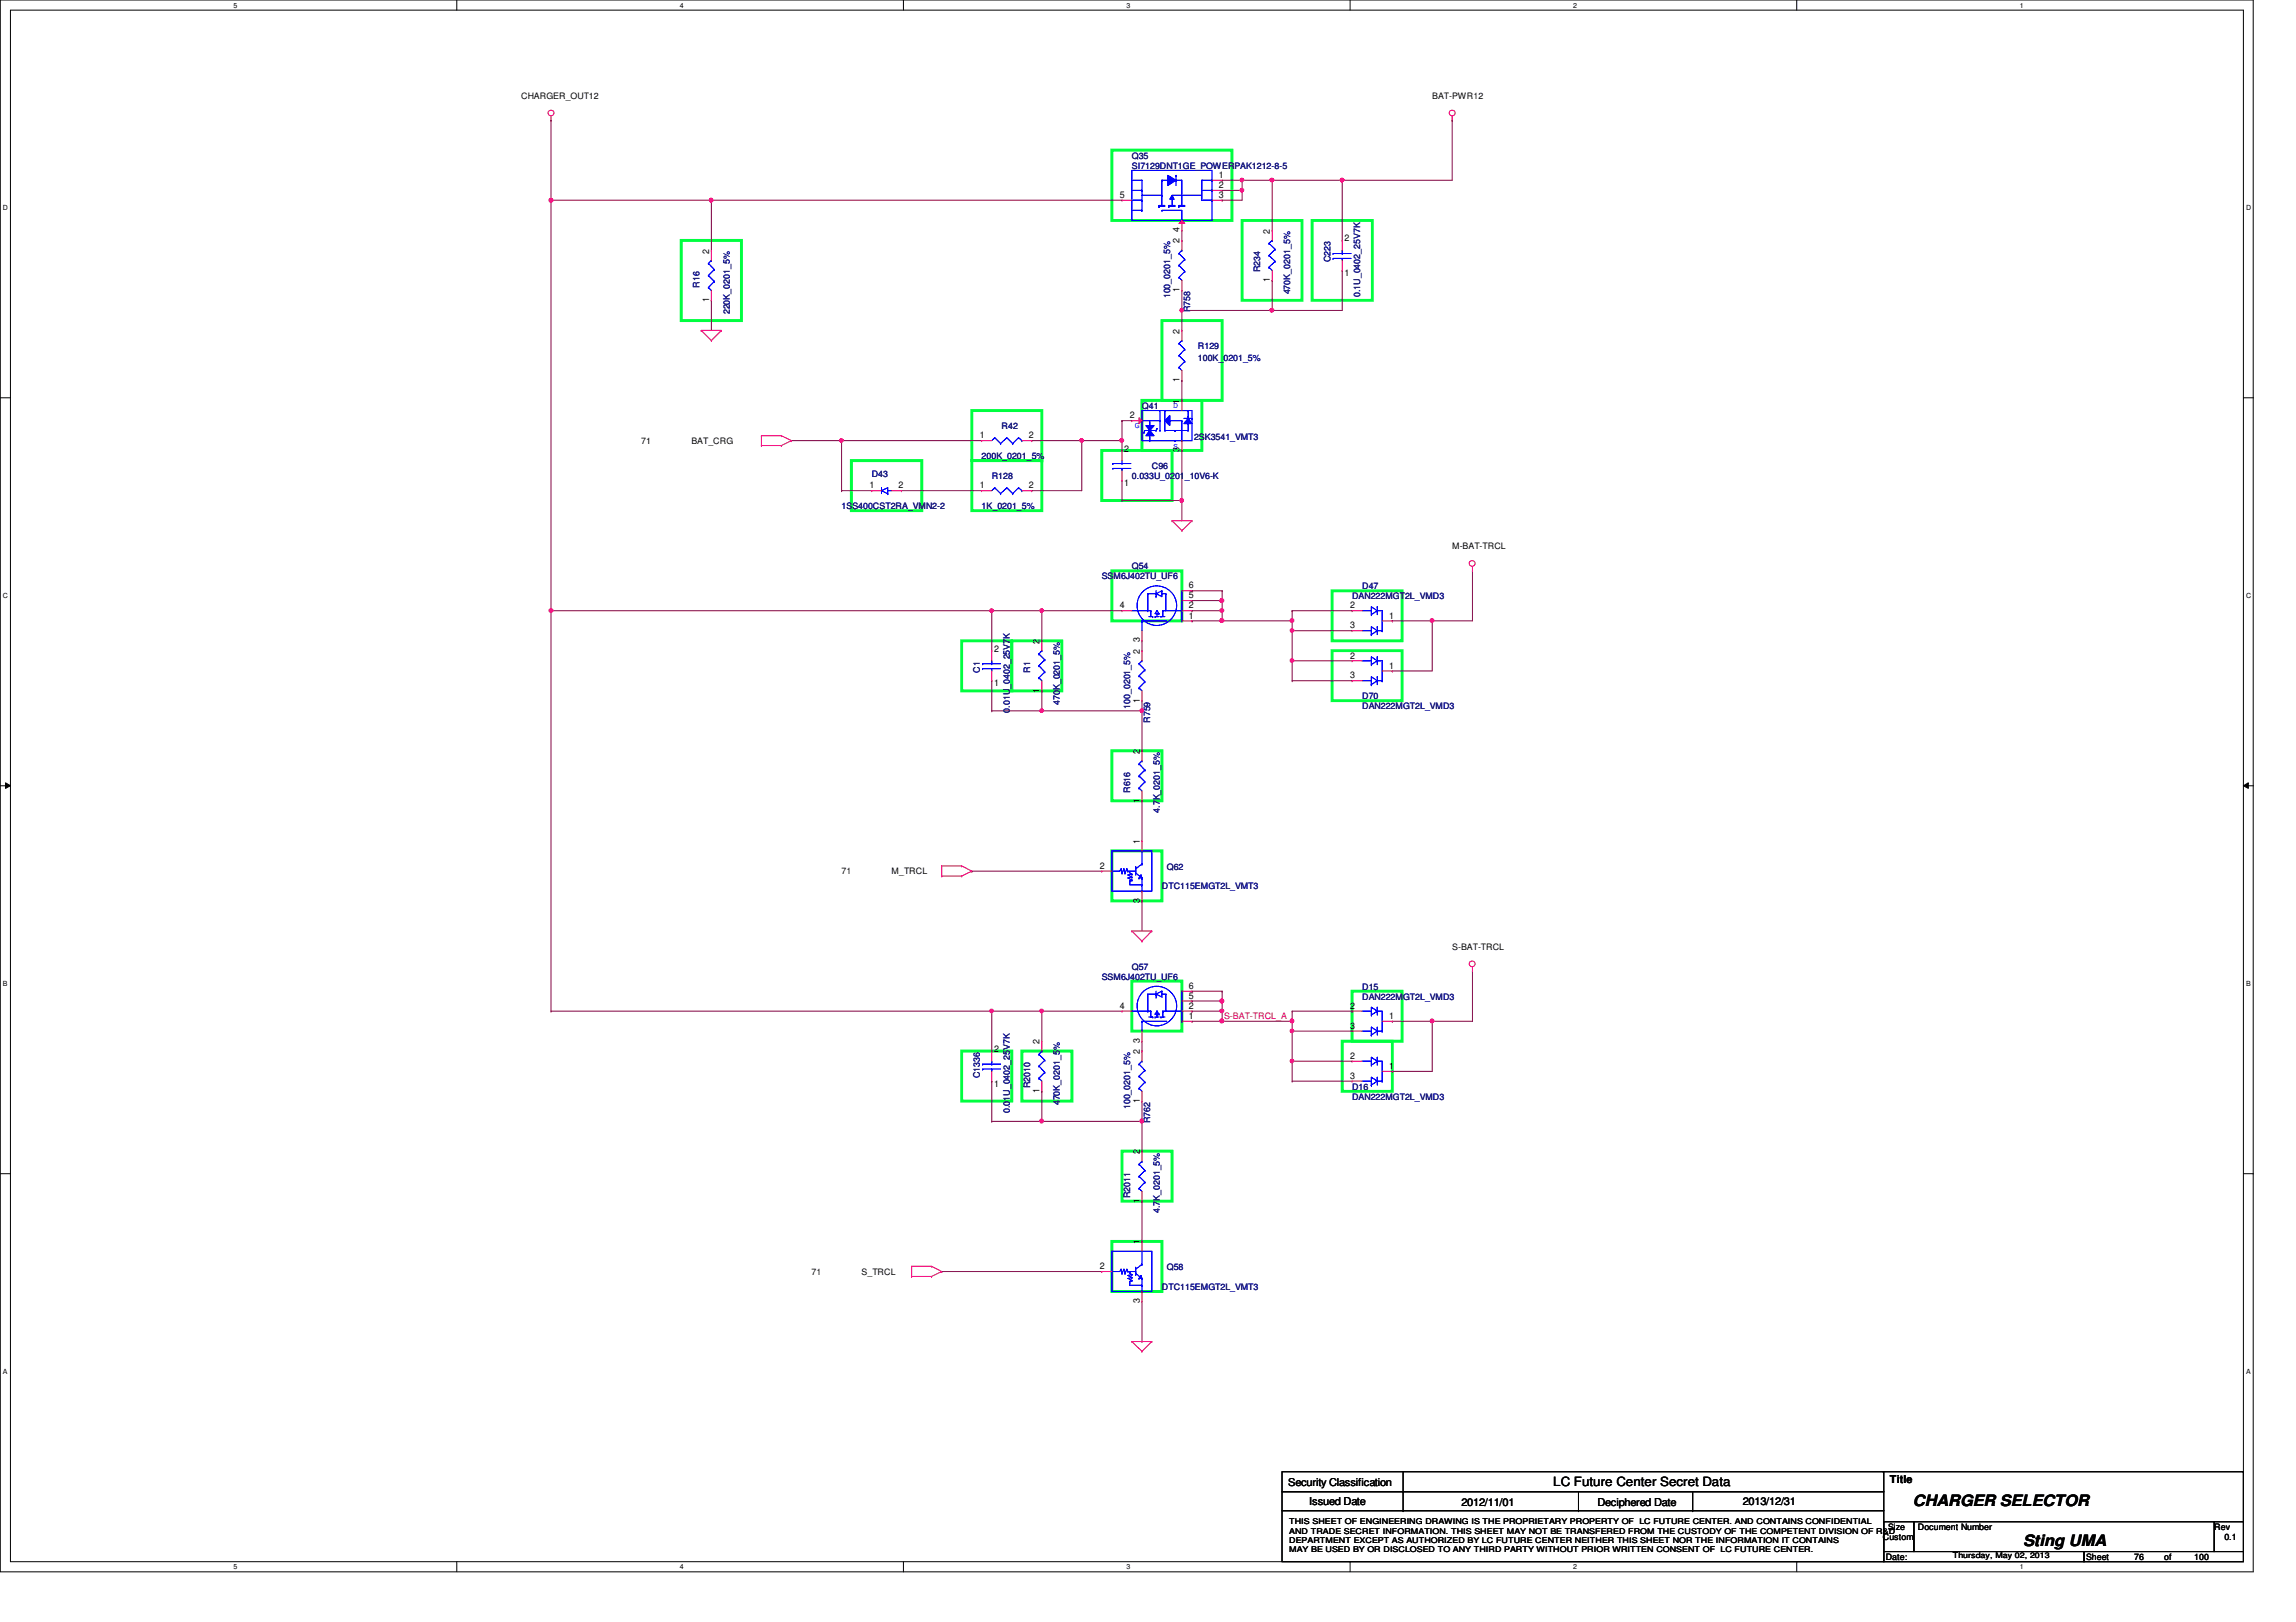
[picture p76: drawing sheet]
<svg xmlns="http://www.w3.org/2000/svg" width="297mm" height="210mm" viewBox="0 0 297 210" stroke-linecap="round" stroke-linejoin="round" font-family="sans-serif">
<defs><g id="words">
<g font-size="2">
<text x="247.5" y="194.9">CHARGER SELECTOR</text>
<text x="261.7" y="200.1">Sting UMA</text>
</g>
<text font-size="1.7" x="201" y="192.3">LC Future Center Secret Data</text>
<g font-size="1.4">
<text x="244.5" y="191.9">Title</text>
<text x="166.7" y="192.3">Security Classification</text>
<text x="169.4" y="194.7">Issued Date</text>
<text x="189.1" y="194.9">2012/11/01</text>
<text x="206.7" y="194.9">Deciphered Date</text>
<text x="225.5" y="194.7">2013/12/31</text>
</g>
<g font-size="1.2">
<text x="157.7" y="23">1</text>
<text x="144.9" y="25.6">5</text>
<text x="157.7" y="24.3">2</text>
<text x="157.7" y="25.6">3</text>
<text x="91.7" y="32.8" transform="rotate(-90 91.7 32.8)">2</text>
<text x="152.6" y="31.5" transform="rotate(-90 152.6 31.5)">2</text>
<text x="152.6" y="30.1" transform="rotate(-90 152.6 30.1)">4</text>
<text x="164.3" y="30.2" transform="rotate(-90 164.3 30.2)">2</text>
<text x="173.9" y="35.7">1</text>
<text x="173.9" y="31.2">2</text>
<text x="91.7" y="39.1" transform="rotate(-90 91.7 39.1)">1</text>
<text x="152.6" y="37.8" transform="rotate(-90 152.6 37.8)">1</text>
<text x="164.3" y="36.5" transform="rotate(-90 164.3 36.5)">1</text>
<text x="152.6" y="43.2" transform="rotate(-90 152.6 43.2)">2</text>
<text x="152.6" y="52.2" transform="rotate(-90 152.6 52.2)">1</text>
<text x="152.6" y="49.5" transform="rotate(-90 152.6 49.5)">1</text>
<text x="126.7" y="56.7">1</text>
<text x="133.1" y="56.7">2</text>
<text x="145.5" y="58.5">2</text>
<text x="146.2" y="54.1">2</text>
<text x="152.6" y="58.5" transform="rotate(-90 152.6 58.5)">3</text>
<text x="112.5" y="63.2">1</text>
<text x="116.2" y="63.2">2</text>
<text x="126.7" y="63.2">1</text>
<text x="133.1" y="63.2">2</text>
<text x="145.5" y="62.9">1</text>
<text x="153.8" y="77.4">5</text>
<text x="153.8" y="76.2">6</text>
<text x="134.5" y="83.3" transform="rotate(-90 134.5 83.3)">2</text>
<text x="144.9" y="78.7">4</text>
<text x="147.4" y="83.1" transform="rotate(-90 147.4 83.1)">3</text>
<text x="153.8" y="80.1">1</text>
<text x="153.8" y="78.7">2</text>
<text x="174.7" y="78.7">2</text>
<text x="174.7" y="81.3">3</text>
<text x="179.7" y="80.1">1</text>
<text x="128.6" y="88.8">1</text>
<text x="128.6" y="84.4">2</text>
<text x="134.5" y="89.6" transform="rotate(-90 134.5 89.6)">1</text>
<text x="147.4" y="84.6" transform="rotate(-90 147.4 84.6)">2</text>
<text x="174.7" y="85.2">2</text>
<text x="174.7" y="87.8">3</text>
<text x="179.7" y="86.5">1</text>
<text x="147.4" y="90.9" transform="rotate(-90 147.4 90.9)">1</text>
<text x="147.4" y="97.6" transform="rotate(-90 147.4 97.6)">2</text>
<text x="147.4" y="103.9" transform="rotate(-90 147.4 103.9)">1</text>
<text x="142.3" y="112.4">2</text>
<text x="147.4" y="109.2" transform="rotate(-90 147.4 109.2)">1</text>
<text x="147.4" y="116.8" transform="rotate(-90 147.4 116.8)">3</text>
<text x="144.9" y="130.6">4</text>
<text x="153.8" y="129.2">5</text>
<text x="153.8" y="131.9">1</text>
<text x="153.8" y="130.6">2</text>
<text x="153.8" y="128">6</text>
<text x="174.7" y="130.6">2</text>
<text x="179.7" y="131.9">1</text>
<text x="128.6" y="136.2">2</text>
<text x="134.5" y="135.1" transform="rotate(-90 134.5 135.1)">2</text>
<text x="147.4" y="136.4" transform="rotate(-90 147.4 136.4)">2</text>
<text x="147.4" y="135" transform="rotate(-90 147.4 135)">3</text>
<text x="174.7" y="137">2</text>
<text x="174.7" y="133.1">3</text>
<text x="128.6" y="140.6">1</text>
<text x="134.5" y="141.4" transform="rotate(-90 134.5 141.4)">1</text>
<text x="147.4" y="142.7" transform="rotate(-90 147.4 142.7)">1</text>
<text x="174.7" y="139.6">3</text>
<text x="179.7" y="138.3">1</text>
<text x="147.4" y="149.4" transform="rotate(-90 147.4 149.4)">2</text>
<text x="147.4" y="155.7" transform="rotate(-90 147.4 155.7)">1</text>
<text x="147.4" y="161" transform="rotate(-90 147.4 161)">1</text>
<text x="142.3" y="164.3">2</text>
<text x="147.4" y="168.7" transform="rotate(-90 147.4 168.7)">3</text>
</g>
<g font-size="1.1">
<text x="67.4" y="12.8">CHARGER_OUT12</text>
<text x="185.3" y="12.8">BAT-PWR12</text>
<text x="83" y="57.5">71</text>
<text x="89.4" y="57.5">BAT_CRG</text>
<text x="187.9" y="71.1">M-BAT-TRCL</text>
<text x="108.9" y="113.2">71</text>
<text x="115.4" y="113.2">M_TRCL</text>
<text x="187.9" y="122.9">S-BAT-TRCL</text>
<text x="105" y="165">71</text>
<text x="111.5" y="165">S_TRCL</text>
<text x="243.6" y="199.3">Custom</text>
<text x="244" y="201.9">Date:</text>
<text x="244.3" y="198">Size</text>
<text x="248.1" y="198">Document Number</text>
<text x="269.9" y="201.9">Sheet</text>
<text x="276.1" y="201.9">76</text>
<text x="280" y="201.9">of</text>
<text x="283.9" y="201.9">100</text>
<text x="286.5" y="198">Rev</text>
<text x="287.8" y="199.3">0.1</text>
</g>
<g font-size="1.1" fill="#000080">
<text x="146.4" y="20.5">Q35</text>
<text x="146.4" y="21.8">SI7129DNT1GE_POWERPAK1212-8-5</text>
<text x="163" y="35.3" transform="rotate(-90 163 35.3)">R234</text>
<text x="172.1" y="34" transform="rotate(-90 172.1 34)">C223</text>
<text x="90.5" y="37.2" transform="rotate(-90 90.5 37.2)">R16</text>
<text x="94.4" y="40.7" transform="rotate(-90 94.4 40.7)">220K_0201_5%</text>
<text x="151.4" y="38.6" transform="rotate(-90 151.4 38.6)">100_0201_5%</text>
<text x="154" y="40.4" transform="rotate(-90 154 40.4)">R758</text>
<text x="166.9" y="38.1" transform="rotate(-90 166.9 38.1)">470K_0201_5%</text>
<text x="176" y="38.5" transform="rotate(-90 176 38.5)">0.1U_0402_25V7K</text>
<text x="155" y="45.2">R129</text>
<text x="155" y="46.7">100K_0201_5%</text>
<text x="147.7" y="52.9">Q41</text>
<text x="127" y="59.4">200K_0201_5%</text>
<text x="129.6" y="55.5">R42</text>
<text x="154.5" y="56.9">2SK3541_VMT3</text>
<text x="108.9" y="65.9">1SS400CST2RA_VMN2-2</text>
<text x="112.8" y="61.7">D43</text>
<text x="127" y="65.9">1K_0201_5%</text>
<text x="128.3" y="62">R128</text>
<text x="146.4" y="62">0.033U_0201_10V6-K</text>
<text x="149" y="60.7">C96</text>
<text x="142.5" y="75">SSM6J402TU_UF6</text>
<text x="146.4" y="73.7">Q54</text>
<text x="174.9" y="77.6">DAN222MGT2L_VMD3</text>
<text x="176.2" y="76.2">D47</text>
<text x="126.8" y="87.1" transform="rotate(-90 126.8 87.1)">C1</text>
<text x="133.3" y="87.1" transform="rotate(-90 133.3 87.1)">R1</text>
<text x="130.6" y="92.2" transform="rotate(-90 130.6 92.2)">0.01U_0402_25V7K</text>
<text x="137.1" y="91.2" transform="rotate(-90 137.1 91.2)">470K_0201_5%</text>
<text x="146.2" y="91.7" transform="rotate(-90 146.2 91.7)">100_0201_5%</text>
<text x="148.8" y="93.6" transform="rotate(-90 148.8 93.6)">R759</text>
<text x="176.2" y="90.5">D70</text>
<text x="176.2" y="91.8">DAN222MGT2L_VMD3</text>
<text x="146.2" y="102.6" transform="rotate(-90 146.2 102.6)">R616</text>
<text x="150.1" y="105.2" transform="rotate(-90 150.1 105.2)">4.7K_0201_5%</text>
<text x="151" y="112.5">Q62</text>
<text x="150.3" y="115.1">DTC115EMGT2L_VMT3</text>
<text x="146.4" y="125.5">Q57</text>
<text x="142.5" y="126.8">SSM6J402TU_UF6</text>
<text x="176.2" y="128.1">D15</text>
<text x="176.2" y="129.4">DAN222MGT2L_VMD3</text>
<text x="126.8" y="139.5" transform="rotate(-90 126.8 139.5)">C1336</text>
<text x="133.3" y="140.8" transform="rotate(-90 133.3 140.8)">R2010</text>
<text x="137.1" y="143" transform="rotate(-90 137.1 143)">470K_0201_5%</text>
<text x="146.2" y="143.6" transform="rotate(-90 146.2 143.6)">100_0201_5%</text>
<text x="174.9" y="141">D16</text>
<text x="174.9" y="142.3">DAN222MGT2L_VMD3</text>
<text x="130.6" y="144.1" transform="rotate(-90 130.6 144.1)">0.01U_0402_25V7K</text>
<text x="148.8" y="145.4" transform="rotate(-90 148.8 145.4)">R762</text>
<text x="146.2" y="155.1" transform="rotate(-90 146.2 155.1)">R2011</text>
<text x="150.1" y="157" transform="rotate(-90 150.1 157)">4.7K_0201_5%</text>
<text x="150.3" y="166.9">DTC115EMGT2L_VMT3</text>
<text x="151" y="164.3">Q58</text>
</g>
<g font-size="1.1" fill="#00f">
<text x="151.8" y="52.8">D</text>
<text x="146.8" y="55.4">G</text>
<text x="151.8" y="58.1">S</text>
</g>
<text font-size="1.1" fill="#f00" x="158.4" y="131.9">S-BAT-TRCL_A</text>
<g font-size="1">
<text x="166.8" y="197.3">THIS SHEET OF ENGINEERING DRAWING IS THE PROPRIETARY PROPERTY OF LC FUTURE CENTER. AND CONTAINS CONFIDENTIAL</text>
<text x="166.8" y="198.5">AND TRADE SECRET INFORMATION. THIS SHEET MAY NOT BE TRANSFERED FROM THE CUSTODY OF THE COMPETENT DIVISION OF R&amp;D</text>
<text x="166.8" y="199.6">DEPARTMENT EXCEPT AS AUTHORIZED BY LC FUTURE CENTER NEITHER THIS SHEET NOR THE INFORMATION IT CONTAINS</text>
<text x="166.8" y="200.8">MAY BE USED BY OR DISCLOSED TO ANY THIRD PARTY WITHOUT PRIOR WRITTEN CONSENT OF LC FUTURE CENTER.</text>
<text x="252.6" y="201.7">Thursday, May 02, 2013</text>
</g>
<g font-size=".9">
<text x="30.2" y="1">5</text>
<text x="88" y="1">4</text>
<text x="145.8" y="1">3</text>
<text x="203.5" y="1">2</text>
<text x="261.3" y="1">1</text>
<text x=".4" y="27.2">D</text>
<text x="290.6" y="27.2">D</text>
<text x=".4" y="77.3">C</text>
<text x="290.6" y="77.3">C</text>
<text x=".4" y="127.6">B</text>
<text x="290.6" y="127.6">B</text>
<text x=".4" y="177.8">A</text>
<text x="290.6" y="177.8">A</text>
<text x="30.2" y="203.1">5</text>
<text x="88" y="203.1">4</text>
<text x="145.8" y="203.1">3</text>
<text x="203.5" y="203.1">2</text>
<text x="261.3" y="203.1">1</text>
</g>
</g></defs>
<path d="M0 0h291.5v203.4h-291.5zM1.4 1.3h288.8v200.8h-288.8z" fill="none" stroke="#000" stroke-width=".13"/>
<g fill="#fff">
<path d="M30.2 .2h.5v1h-.5z"/>
<path d="M30.2 202.3h.5v1h-.5z"/>
</g>
<path d="M59.1 0v1.3M59.1 202.1v1.3" fill="none" stroke="#000" stroke-width=".13"/>
<g fill="#fff">
<path d="M88 .2h.5v1h-.5z"/>
<path d="M88 202.3h.5v1h-.5z"/>
</g>
<path d="M116.9 0v1.3M116.9 202.1v1.3" fill="none" stroke="#000" stroke-width=".13"/>
<g fill="#fff">
<path d="M145.7 .2h.6v1h-.6z"/>
<path d="M145.7 202.3h.6v1h-.6z"/>
</g>
<path d="M174.7 0v1.3M174.7 202.1v1.3" fill="none" stroke="#000" stroke-width=".13"/>
<g fill="#fff">
<path d="M203.5 .2h.5v1h-.5z"/>
<path d="M203.5 202.3h.5v1h-.5z"/>
</g>
<path d="M232.4 0v1.3M232.4 202.1v1.3" fill="none" stroke="#000" stroke-width=".13"/>
<g fill="#fff">
<path d="M261.3 .2h.5v1h-.5z"/>
<path d="M261.3 202.3h.5v1h-.5z"/>
<path d="M.4 26.4h.6v1h-.6z"/>
<path d="M290.6 26.4h.6v1h-.6z"/>
<path d="M.4 76.5h.6v1.1h-.6z"/>
<path d="M290.6 76.5h.6v1.1h-.6z"/>
</g>
<path d="M0 51.5h1.4M290.2 51.5h1.3" fill="none" stroke="#000" stroke-width=".13"/>
<g fill="#fff">
<path d="M.4 126.7h.6v1.1h-.6z"/>
<path d="M290.6 126.7h.6v1.1h-.6z"/>
</g>
<path d="M0 101.7h1.4M.7 101.3l.7 .4-.7 .3zM290.2 101.7l.7-.4v.7zM290.2 101.7h1.3" fill="none" stroke="#000" stroke-width=".13"/>
<path d="M.7 101.3l.7 .4-.7 .3zM290.2 101.7l.7-.4v.7z" fill="#000"/>
<g fill="#fff">
<path d="M.4 177h.5v1h-.5z"/>
<path d="M290.6 177h.5v1h-.5z"/>
</g>
<path d="M0 151.9h1.4M290.2 151.9h1.3" fill="none" stroke="#000" stroke-width=".13"/>
<g fill="none" stroke="#00ff40" stroke-width=".38">
<path d="M143.8 19.4h15.6v9.1h-15.6zM88.1 31.1h7.8v10.4h-7.8zM160.7 28.5h7.7v10.4h-7.7zM169.8 28.5h7.7v10.4h-7.7zM110.1 59.6h9.1v6.5h-9.1zM125.7 53.1h9.1v6.5h-9.1zM125.7 59.6h9.1v6.5h-9.1zM142.5 58.3h9.1v6.5h-9.1zM147.7 51.8h7.8v6.5h-7.8zM150.3 41.5h7.8v10.3h-7.8zM143.8 73.9h9.1v6.4h-9.1zM172.3 76.5h9.1v6.4h-9.1z"/>
<path d="M124.4 82.9h6.5v6.5h-6.5zM130.9 82.9h6.5v6.5h-6.5zM143.8 97.2h6.5v6.4h-6.5zM172.3 84.2h9.1v6.5h-9.1zM143.8 110.1h6.5v6.5h-6.5zM124.4 136h6.5v6.5h-6.5zM132.2 136h6.5v6.5h-6.5zM146.4 127h6.5v6.4h-6.5zM173.6 134.7h6.5v6.5h-6.5zM174.9 128.3h6.5v6.4h-6.5zM145.2 149h6.4v6.4h-6.4zM143.8 160.7h6.5v6.4h-6.5z"/>
</g>
<path d="M71.3 15.6h.1M71.3 15.6v10.3M173.6 23.3h.1M173.6 23.3h14.3" fill="none" stroke="#800040" stroke-width=".13"/>
<path d="M173.5 23.1h.3l.1 .2-.1 .2h-.2h-.1z" fill-rule="evenodd" fill="#f0f"/>
<path d="M173.5 23.1h.3l.1 .2-.1 .2h-.2h-.1z" fill="none" stroke="#f0f" stroke-width=".13"/>
<path d="M187.9 15.6h.1M187.9 15.6v7.7M92 25.9h.1M92 25.9h53.2M164.6 23.3h.1M164.6 23.3v6.5" fill="none" stroke="#800040" stroke-width=".13"/>
<path d="M91.8 25.7h.2l.2 .1v.3l-.2 .1-.2-.1z" fill-rule="evenodd" fill="#f0f"/>
<path d="M91.8 25.7h.2l.2 .1v.3l-.2 .1-.2-.1z" fill="none" stroke="#f0f" stroke-width=".13"/>
<g fill="none" stroke="#800040" stroke-width=".13">
<path d="M71.3 25.9h.1M71.3 25.9h20.7M92 38.9h.1M92 25.9h.1M92 25.9v6.5M92 38.9v3.9M164.6 36.3h.1M164.6 36.3v3.9M145.2 54.4h.1M145.2 57h.1M145.2 54.4h1.2M145.2 57v1.3"/>
<path d="M152.9 40.2h.1M152.9 49.2h.1M152.9 58.3h.1M152.9 40.2v2.6M152.9 49.2v2.6M152.9 58.3v9.1M145.2 62.2h.1M145.2 62.2v2.6M152.9 64.8h.1"/>
</g>
<path d="M152.7 64.6l.2-.1 .2 .1-.1 .3-.1 .1-.2-.1z" fill-rule="evenodd" fill="#f0f"/>
<path d="M152.7 64.6l.2-.1 .2 .1-.1 .3-.1 .1-.2-.1z" fill="none" stroke="#f0f" stroke-width=".13"/>
<path d="M140 57h.1M140 57h5.2" fill="none" stroke="#800040" stroke-width=".13"/>
<circle cx="145.1" cy="57" r=".25" fill="#f0f"/>
<circle cx="145.1" cy="57" r=".25" fill="none" stroke="#f0f" stroke-width=".13"/>
<path d="M139.8 56.8h.3l.1 .2-.1 .2h-.2h-.1z" fill-rule="evenodd" fill="#f0f"/>
<path d="M139.8 56.8h.3l.1 .2-.1 .2h-.2h-.1z" fill="none" stroke="#f0f" stroke-width=".13"/>
<path d="M108.9 57h.1M108.9 57h18.1M140 57h.1M140 57v6.5h-6.5M116.6 63.5h.1M116.6 63.5h10.4M133.5 63.5h.1" fill="none" stroke="#800040" stroke-width=".13"/>
<path d="M108.7 56.8h.3l.1 .2-.1 .2h-.2h-.1z" fill-rule="evenodd" fill="#f0f"/>
<path d="M108.7 56.8h.3l.1 .2-.1 .2h-.2h-.1z" fill="none" stroke="#f0f" stroke-width=".13"/>
<g fill="none" stroke="#800040" stroke-width=".13">
<path d="M102.4 57h.1M102.4 57h6.5M108.9 57h.1M108.9 57v6.5M108.9 63.5h.1M108.9 63.5h3.9M134.8 79h.1M134.8 79h10.4M167.2 79h.1M167.2 79h7.7M190.5 73.9h.1M190.5 73.9v6.4"/>
<path d="M167.2 85.5h.1M167.2 85.5v2.6M125.7 112.7h.1M125.7 112.7h16.8"/>
</g>
<path d="M134.6 78.8h.3l.1 .2-.1 .2h-.2h-.1z" fill-rule="evenodd" fill="#f0f"/>
<path d="M134.6 78.8h.3l.1 .2-.1 .2h-.2h-.1z" fill="none" stroke="#f0f" stroke-width=".13"/>
<path d="M158.1 79h.1M158.1 79v1.3M147.7 92h.1M147.7 92v5.2M147.7 103.6h.1M147.7 103.6v5.2" fill="none" stroke="#800040" stroke-width=".13"/>
<circle cx="158.1" cy="79" r=".25" fill="#f0f"/>
<circle cx="158.1" cy="79" r=".25" fill="none" stroke="#f0f" stroke-width=".13"/>
<path d="M154.2 76.5h.1M154.2 77.7h.1M154.2 76.5h3.9M154.2 77.7h3.9" fill="none" stroke="#800040" stroke-width=".13"/>
<circle cx="158.1" cy="77.7" r=".26" fill="#f0f"/>
<circle cx="158.1" cy="77.7" r=".26" fill="none" stroke="#f0f" stroke-width=".13"/>
<path d="M128.3 79h.1M128.3 79h6.5M134.8 79h.1M134.8 79v3.9M154.2 79h.1M158.1 76.5h.1M158.1 77.7h.1M158.1 76.5v2.5h-3.9M154.2 80.3h.1M154.2 80.3h3.9" fill="none" stroke="#800040" stroke-width=".13"/>
<path d="M128.1 78.8h.3l.1 .2-.1 .2h-.1h-.2z" fill-rule="evenodd" fill="#f0f"/>
<path d="M128.1 78.8h.3l.1 .2-.1 .2h-.1h-.2z" fill="none" stroke="#f0f" stroke-width=".13"/>
<path d="M71.3 79h.1M71.3 79h57M128.3 79h.1M128.3 79v5.2M128.3 88.1h.1M128.3 88.1v3.9M134.8 92h.1M134.8 92h12.9" fill="none" stroke="#800040" stroke-width=".13"/>
<path d="M147.5 91.8h.4l.1 .1-.1 .2-.2 .1-.2-.1z" fill-rule="evenodd" fill="#f0f"/>
<path d="M147.5 91.8h.4l.1 .1-.1 .2-.2 .1-.2-.1z" fill="none" stroke="#f0f" stroke-width=".13"/>
<path d="M134.6 91.8h.3l.1 .1-.1 .2-.2 .1-.1-.1z" fill-rule="evenodd" fill="#f0f"/>
<path d="M134.6 91.8h.3l.1 .1-.1 .2-.2 .1-.1-.1z" fill="none" stroke="#f0f" stroke-width=".13"/>
<path d="M134.8 89.4h.1M134.8 89.4v2.6M167.2 81.6h.1M167.2 81.6h7.7" fill="none" stroke="#800040" stroke-width=".13"/>
<path d="M167 81.4h.3l.1 .2-.1 .2h-.2h-.1z" fill-rule="evenodd" fill="#f0f"/>
<path d="M167 81.4h.3l.1 .2-.1 .2h-.2h-.1z" fill="none" stroke="#f0f" stroke-width=".13"/>
<path d="M167.2 80.3h.1M167.2 88.1h.1M167.2 85.5h.1M167.2 80.3v1.3M167.2 88.1h7.7M167.2 85.5h7.7" fill="none" stroke="#800040" stroke-width=".13"/>
<path d="M167 85.3h.3l.1 .2-.1 .1-.2 .1-.1-.1z" fill-rule="evenodd" fill="#f0f"/>
<path d="M167 85.3h.3l.1 .2-.1 .1-.2 .1-.1-.1z" fill="none" stroke="#f0f" stroke-width=".13"/>
<path d="M167.2 81.6h.1M167.2 81.6v3.9M185.3 80.3h.1M185.3 80.3h5.2" fill="none" stroke="#800040" stroke-width=".13"/>
<path d="M185.1 80.1h.1l.3 .1-.1 .3-.2 .1-.1-.1z" fill-rule="evenodd" fill="#f0f"/>
<path d="M185.1 80.1h.1l.3 .1-.1 .3-.2 .1-.1-.1z" fill="none" stroke="#f0f" stroke-width=".13"/>
<path d="M71.3 25.9h.1M71.3 25.9v53.1M180.1 86.8h.1M185.3 80.3h.1M185.3 80.3v6.5h-5.2" fill="none" stroke="#800040" stroke-width=".13"/>
<circle cx="71.3" cy="25.9" r=".26" fill="#f0f"/>
<circle cx="71.3" cy="25.9" r=".26" fill="none" stroke="#f0f" stroke-width=".13"/>
<path d="M160.7 23.3h.1M160.7 23.3h3.9" fill="none" stroke="#800040" stroke-width=".13"/>
<path d="M160.5 23.1h.3l.1 .2-.1 .2h-.1h-.2z" fill-rule="evenodd" fill="#f0f"/>
<path d="M160.5 23.1h.3l.1 .2-.1 .2h-.1h-.2z" fill="none" stroke="#f0f" stroke-width=".13"/>
<path d="M173.6 23.3h.1M173.6 23.3v7.8" fill="none" stroke="#800040" stroke-width=".13"/>
<path d="M173.5 23.1h.3l.1 .2-.1 .2h-.2h-.1z" fill-rule="evenodd" fill="#f0f"/>
<path d="M173.5 23.1h.3l.1 .2-.1 .2h-.2h-.1z" fill="none" stroke="#f0f" stroke-width=".13"/>
<path d="M164.6 23.3h.1M164.6 23.3h9" fill="none" stroke="#800040" stroke-width=".13"/>
<circle cx="164.5" cy="23.3" r=".25" fill="#f0f"/>
<circle cx="164.5" cy="23.3" r=".25" fill="none" stroke="#f0f" stroke-width=".13"/>
<path d="M173.6 35h.1M173.6 35v5.2M152.9 40.2h.1M152.9 40.2h11.7" fill="none" stroke="#800040" stroke-width=".13"/>
<circle cx="164.5" cy="40.1" r=".25" fill="#f0f"/>
<circle cx="164.5" cy="40.1" r=".25" fill="none" stroke="#f0f" stroke-width=".13"/>
<path d="M158.1 23.3h.1M158.1 25.9h.1M158.1 24.6h.1M158.1 23.3h2.6M158.1 24.6h2.6M160.7 24.6h.1M160.7 24.6v1.3h-2.6M164.6 40.2h.1M164.6 40.2h9M145.2 64.8h.1M145.2 64.8h7.7" fill="none" stroke="#800040" stroke-width=".13"/>
<path d="M160.5 24.4h.3l.1 .2-.1 .2h-.1h-.2z" fill-rule="evenodd" fill="#f0f"/>
<path d="M160.5 24.4h.3l.1 .2-.1 .2h-.1h-.2z" fill="none" stroke="#f0f" stroke-width=".13"/>
<path d="M160.7 23.3h.1M160.7 23.3v1.3M133.5 57h.1M133.5 57h6.5M71.3 79h.1M71.3 79v51.9M128.3 92h.1M128.3 92h6.5M180.1 80.3h.1M180.1 80.3h5.2" fill="none" stroke="#800040" stroke-width=".13"/>
<circle cx="71.3" cy="79" r=".25" fill="#f0f"/>
<circle cx="71.3" cy="79" r=".25" fill="none" stroke="#f0f" stroke-width=".13"/>
<path d="M167.2 132.2h.1M167.2 133.4h.1M167.2 132.2v1.2M167.2 133.4h7.7" fill="none" stroke="#800040" stroke-width=".13"/>
<path d="M167 133.2h.3l.1 .2-.1 .2h-.2h-.1z" fill-rule="evenodd" fill="#f0f"/>
<path d="M167 133.2h.3l.1 .2-.1 .2h-.2h-.1z" fill="none" stroke="#f0f" stroke-width=".13"/>
<path d="M167.2 139.9h.1M167.2 133.4h.1M167.2 137.3h.1M167.2 139.9h7.7M167.2 133.4v3.9M167.2 137.3h7.7" fill="none" stroke="#800040" stroke-width=".13"/>
<path d="M167 137.1h.3l.1 .2-.1 .2h-.2h-.1z" fill-rule="evenodd" fill="#f0f"/>
<path d="M167 137.1h.3l.1 .2-.1 .2h-.2h-.1z" fill="none" stroke="#f0f" stroke-width=".13"/>
<path d="M185.3 132.2h.1M185.3 132.2h5.2" fill="none" stroke="#800040" stroke-width=".13"/>
<path d="M185.1 131.9h.1l.3 .1-.1 .3-.2 .1-.1-.1z" fill-rule="evenodd" fill="#f0f"/>
<path d="M185.1 131.9h.1l.3 .1-.1 .3-.2 .1-.1-.1z" fill="none" stroke="#f0f" stroke-width=".13"/>
<path d="M154.2 128.3h.1M154.2 128.3h3.9M158.1 130.9h.1M158.1 130.9v1.3M180.1 138.6h.1M185.3 132.2h.1M185.3 132.2v6.4h-5.2" fill="none" stroke="#800040" stroke-width=".13"/>
<circle cx="158.1" cy="130.8" r=".25" fill="#f0f"/>
<circle cx="158.1" cy="130.8" r=".25" fill="none" stroke="#f0f" stroke-width=".13"/>
<path d="M154.2 129.5h.1M154.2 129.5h3.9" fill="none" stroke="#800040" stroke-width=".13"/>
<circle cx="158.1" cy="129.5" r=".26" fill="#f0f"/>
<circle cx="158.1" cy="129.5" r=".26" fill="none" stroke="#f0f" stroke-width=".13"/>
<path d="M158.1 128.3h.1M158.1 129.5h.1M158.1 132.2h.1M158.1 128.3v2.6M158.1 132.2h9.1" fill="none" stroke="#800040" stroke-width=".13"/>
<path d="M167 131.9h.1l.2 .1v.3l-.2 .1-.1-.1z" fill-rule="evenodd" fill="#f0f"/>
<path d="M167 131.9h.1l.2 .1v.3l-.2 .1-.1-.1z" fill="none" stroke="#f0f" stroke-width=".13"/>
<path d="M154.2 130.9h.1M154.2 132.2h.1M154.2 132.2h3.9M154.2 130.9h3.9M180.1 132.2h.1M180.1 132.2h5.2M128.3 145.1h.1M128.3 145.1h6.5" fill="none" stroke="#800040" stroke-width=".13"/>
<circle cx="158.1" cy="132.1" r=".26" fill="#f0f"/>
<circle cx="158.1" cy="132.1" r=".26" fill="none" stroke="#f0f" stroke-width=".13"/>
<path d="M128.3 130.9h.1M128.3 130.9h6.5M134.8 130.9h.1M134.8 130.9v3.8" fill="none" stroke="#800040" stroke-width=".13"/>
<path d="M128.1 130.7h.3l.1 .1-.1 .2-.1 .1-.2-.1z" fill-rule="evenodd" fill="#f0f"/>
<path d="M128.1 130.7h.3l.1 .1-.1 .2-.1 .1-.2-.1z" fill="none" stroke="#f0f" stroke-width=".13"/>
<path d="M71.3 130.9h.1M71.3 130.9h57M128.3 130.9h.1M128.3 139.9h.1M128.3 130.9v5.1M128.3 139.9v5.2M134.8 145.1h.1M134.8 145.1h12.9" fill="none" stroke="#800040" stroke-width=".13"/>
<path d="M147.5 144.9l.2-.1 .2 .1v.4h-.2h-.2z" fill-rule="evenodd" fill="#f0f"/>
<path d="M147.5 144.9l.2-.1 .2 .1v.4h-.2h-.2z" fill="none" stroke="#f0f" stroke-width=".13"/>
<path d="M134.6 144.9l.1-.1 .3 .1-.1 .4h-.2h-.1z" fill-rule="evenodd" fill="#f0f"/>
<path d="M134.6 144.9l.1-.1 .3 .1-.1 .4h-.2h-.1z" fill="none" stroke="#f0f" stroke-width=".13"/>
<path d="M134.8 130.9h.1M134.8 130.9h10.4M167.2 137.3h.1M167.2 137.3v2.6M190.5 125.7h.1M190.5 125.7v6.5M134.8 141.2h.1M134.8 141.2v3.9M147.7 145.1h.1M147.7 145.1v3.9M121.8 164.5h.1M121.8 164.5h20.7" fill="none" stroke="#800040" stroke-width=".13"/>
<path d="M134.6 130.7h.3l.1 .1-.1 .2-.2 .1-.1-.1z" fill-rule="evenodd" fill="#f0f"/>
<path d="M134.6 130.7h.3l.1 .1-.1 .2-.2 .1-.1-.1z" fill="none" stroke="#f0f" stroke-width=".13"/>
<path d="M158.1 80.3h9.1M167.2 80.3h.1M147.7 116.6h.1M147.7 116.6v3.9M147.7 155.4h.1M147.7 155.4v5.3M147.7 173.6h.1M147.7 168.4v5.2" fill="none" stroke="#800040" stroke-width=".13"/>
<circle cx="158.1" cy="80.3" r=".26" fill="#f0f"/>
<circle cx="158.1" cy="80.3" r=".26" fill="none" stroke="#f0f" stroke-width=".13"/>
<path d="M167 80.1h.1l.2 .1v.3l-.2 .1-.1-.1z" fill-rule="evenodd" fill="#f0f"/>
<path d="M167 80.1h.1l.2 .1v.3l-.2 .1-.1-.1z" fill="none" stroke="#f0f" stroke-width=".13"/>
<path d="M152.9 31.1h.1M152.9 29.8v1.3M152.9 37.6v2.6M145.2 54.4h.1M145.2 54.4v2.6M152.9 40.2h.1M167.2 79h.1M167.2 79v1.3M167.2 130.9h.1M167.2 130.9v1.3M167.2 130.9h7.7M174.9 130.9h.1" fill="none" stroke="#800040" stroke-width=".13"/>
<path d="M152.7 40h.3l.1 .1-.1 .2-.1 .1-.2-.1z" fill-rule="evenodd" fill="#f0f"/>
<path d="M152.7 40h.3l.1 .1-.1 .2-.1 .1-.2-.1z" fill="none" stroke="#f0f" stroke-width=".13"/>
<path d="M147.7 84.2h.1M147.7 92h.1M147.7 82.9v1.3M147.7 90.7v1.3M147.7 136h.1M147.7 134.7v1.3M147.7 145.1h.1M147.7 142.5v2.6" fill="none" stroke="#800040" stroke-width=".13"/>
<g fill="none" stroke="#f00" stroke-width=".13">
<path d="M71.3 15.6h.1M71.3 15v.6M187.9 15.6h.1M187.9 15v.6M90.7 42.8h.1M90.7 42.8h2.6M90.7 42.8l1.3 1.3M92 44.1h.1M93.3 42.8h.1M93.3 42.8l-1.3 1.3M98.5 56.4h.1M98.5 57.7h.1"/>
<path d="M98.5 56.4h2.6M98.5 56.4v1.3M98.5 57.7h2.6M101.1 56.4h.1M101.1 57.7h.1M101.1 56.4l1.3 .6M102.4 57h.1M102.4 57l-1.3 .7M152.9 49.2h.1M152.9 42.8h.1M152.9 42.8v1.3M152.9 48v1.2"/>
<path d="M127 63.5h.1M127 63.5h1.3M132.2 63.5h1.3M133.5 63.5h.1M151.6 67.4h.1M151.6 67.4h2.6M151.6 67.4l1.3 1.3M152.9 68.7h.1M154.2 67.4h.1M154.2 67.4l-1.3 1.3M174.9 79h.1M174.9 79h1.3"/>
<path d="M190.5 73.9h.1M190.5 73.3v.6M174.9 85.5h.1M174.9 88.1h.1M174.9 81.6h.1M174.9 85.5h1.3M174.9 88.1h1.3M174.9 81.6h1.3M178.8 86.8h1.3M178.8 80.3h1.3M180.1 86.8h.1M180.1 80.3h.1"/>
<path d="M121.8 112.1h.1M121.8 113.4h.1M121.8 112.1h2.6M121.8 112.1v1.3M121.8 113.4h2.6M124.4 112.1h.1M124.4 113.4h.1M124.4 112.1l1.3 .6M125.7 112.7h.1M125.7 112.7l-1.3 .7M142.5 112.7h.1M142.5 112.7h1.3"/>
<path d="M147.7 108.8h.1M147.7 116.6h.1M147.7 108.8v1.3M147.7 115.3v1.3M145.2 130.9h.1M145.2 130.9h1.2M146.4 120.5h.1M146.4 120.5h2.6M146.4 120.5l1.3 1.3M147.7 121.8h.1M147.7 136h.1M147.7 134.7h.1"/>
<path d="M147.7 133.4v1.3M147.7 136v1.3M149 120.5h.1M149 120.5l-1.3 1.3M152.9 129.5h1.3M152.9 132.2h1.3M152.9 130.9h1.3M152.9 128.3h1.3M154.2 129.5h.1M154.2 132.2h.1M154.2 130.9h.1M154.2 128.3h.1"/>
<path d="M190.5 125.7h.1M190.5 125.1v.6M147.7 142.5h.1M147.7 141.2v1.3M117.9 163.9h.1M117.9 165.2h.1M117.9 163.9h2.6M117.9 163.9v1.3M117.9 165.2h2.6M120.5 163.9h.1M120.5 165.2h.1M120.5 163.9l1.3 .6"/>
<path d="M121.8 164.5h.1M121.8 164.5l-1.3 .7M146.4 173.6h.1M146.4 173.6h2.6M146.4 173.6l1.3 1.3M147.7 174.9h.1M149 173.6h.1M149 173.6l-1.3 1.3"/>
<circle cx="71.3" cy="14.6" r=".37"/>
<circle cx="187.9" cy="14.6" r=".37"/>
<circle cx="190.5" cy="72.9" r=".37"/>
<circle cx="190.5" cy="124.7" r=".37"/>
</g>
<g fill="none" stroke="#000" stroke-width=".13">
<path d="M165.9 190.5h77.8v2.5h-77.8zM165.9 193h77.8v2.5h-77.8zM165.9 195.5h77.8v6.6h-77.8zM181.5 193h.1M181.5 195.5h.1M181.5 190.5v5M204.2 195.5h.1M204.2 193v2.5M219 195.5h.1M219 193v2.5M243.6 190.5h46.6M243.7 196.9h3.9v3.9h-3.9z"/>
<path d="M247.6 196.9h38.9v3.9h-38.9zM286.5 196.9h3.7v3.9h-3.7zM290.2 190.5h.1M290.2 190.5v6.4M243.7 200.8h25.9v1.3h-25.9zM269.6 200.8h20.6v1.3h-20.6z"/>
</g>
<g fill="none" stroke="#00f" stroke-width=".13">
<path d="M152.5 47.5h.1M152.5 46h.1M152.5 44.4h.1M152.5 47.5l.4 .5M152.5 46l.8 .8M152.5 44.4l.8 .8M152.9 44.1h.1M152.9 44.1l-.4 .3M153.3 46.8h.1M153.3 45.2h.1M153.3 46.8l-.8 .7M153.3 45.2l-.8 .8"/>
<path d="M128.7 63.1h.1M128.7 63.1l-.4 .4M128.7 63.1l.8 .8M129.5 63.9h.1M130.3 63.1h.1M130.3 63.1l-.8 .8M130.3 63.1l.7 .8M131 63.9h.1M131.8 63.1h.1M131.8 63.1l-.8 .8M131.8 63.1l.4 .4M132.2 63.5h.1"/>
<path d="M176.2 79h1.2M177.4 79.5h.1M177.4 79h.1M178.2 79h.1M178.2 78.5h.1M178.2 78.5v1M178.2 79l-.8-.5v1M178.2 79h.6v2.6M178.2 79l-.8 .5M176.2 85.5h1.2M176.2 88.1h1.2M176.2 81.6h1.2"/>
<path d="M177.4 88.6h.1M177.4 86h.1M177.4 85.5h.1M177.4 88.1h.1M177.4 82.1h.1M177.4 81.6h.1M178.2 87.6h.1M178.2 85.5h.1M178.2 85h.1M178.2 88.1h.1M178.2 81.1h.1M178.2 81.6h.1"/>
<path d="M178.2 81.1v1M178.2 85v1M178.2 87.6v1M178.2 85.5l-.8 .5M178.2 81.6l-.8-.5v1M178.2 85.5l-.8-.5v1M178.2 88.1l-.8-.5v1M178.2 85.5h.6v2.6M178.2 88.1h.6M178.2 88.1l-.8 .5M178.2 81.6h.6M178.2 81.6l-.8 .5"/>
<path d="M178.8 88.1h.1M178.8 81.6h.1M143.8 110.1h5.2v5.2h-5.2zM143.8 112.7h.1M145 112.4h.1M145 112.4l-.1 .3h-1.1M145 112.4l.2 .6M145.2 113h.1M145.4 112.4h.1M145.4 112.4l.1 .6M145.4 112.4l-.2 .6M145.5 113h.1"/>
<path d="M145.8 112.4h.1M145.8 112.4l.1 .3M145.8 112.4l-.3 .6M145.9 112.7h.1M145.9 112.7h1M146.2 112.7h.1M146.2 114h.1M146.2 112.7v.3l.2 .1M146.2 114v.5h1.5M146.4 113.1h.1M146.4 113.9h.1M146.4 113.5h.1"/>
<path d="M146.4 113.5l-.5 .1 .5 .3M146.4 113.1l-.5 .1 .5 .3M146.4 113.9l-.2 .1M146.9 112.2h.1M146.9 112.7h.1M146.9 112.2v1M146.9 113l.8 .6M147.4 113.6h.1M147.4 113.6h.3M147.6 113.2h.1M147.6 113.2l.1 .4M147.6 113.2l-.2 .4"/>
<path d="M147.7 115.3h.1M147.7 111.8h.1M147.7 114.5h.1M147.7 113.6h.1M147.7 110.1v1.7M147.7 113.6v1.7M147.7 111.8l-.8 .6M146.4 130.9h2.5M147.4 139.3h.1M147.4 137.7h.1M147.4 139.3l.7 .7M147.4 137.7l.7 .8"/>
<path d="M147.7 137.3h.1M147.7 132.2h.1M147.7 132.2v1.2M147.7 137.3l-.3 .4M147.7 132.2h3.3M148.1 138.5h.1M148.1 138.5l-.7 .8M148.5 128.7h.1M148.5 130.9h.1M148.5 128.7h1.1M148.5 128.7v2.2M148.6 131.6h.5"/>
<path d="M148.9 130.9h.1M148.9 130.9v.7M149.1 131.6h.1M149.4 131.6h.1M149.4 131.6h.5M149.6 128.7h.1M149.6 129h.1M149.6 128.3v.7M149.7 130.9h.1M149.7 131.2h.1M149.7 130.9l.2 .3M149.7 130.9l-.3 .3h.5"/>
<path d="M149.7 131.2v.4M149.9 131.2h.1M150.2 131.6h.1M150.2 131.6h.5M150.3 128.7h.1M150.3 128.3h.1M150.3 128.3v.7l-.7-.3M150.3 128.3l-.7 .4M150.3 128.7h.5M150.4 130.9h.1M150.4 130.9v.7M150.4 130.9h2.5"/>
<path d="M150.8 128.7h.1M150.8 128.7v2.2M152.9 132.2h.1M152.9 128.3v3.9M147.4 140.8h.1M147.4 140.8l.3 .4M148.1 140h.1M148.1 140l-.7 .8"/>
<circle cx="149.7" cy="130.2" r="2.56"/>
</g>
<path d="M151.3 53.8v1.3l-.6-.7z" fill="#00f"/>
<path d="M151.3 53.8v1.3l-.6-.7z" fill="none" stroke="#00f" stroke-width=".13"/>
<path d="M153.7 54.1l.5 .7h-1z" fill="#00f"/>
<g fill="none" stroke="#00f" stroke-width=".13">
<path d="M148 56h.1M149.6 55.7h.1M149.6 55.7h-1.5l-.1 .3M149.7 55.5h.1M149.7 55.5l-.1 .2M150.1 55.7h.1M150.1 53.1v2.6M150.7 53.1h.1M150.7 55.7h.1M150.7 53.1h3M150.7 53.1v2.6M150.7 55.7h3"/>
<path d="M151.3 54.4h.1M151.3 54.4h1.6M152 55.7h.1M152.9 54.4h.1M152.9 54.4v1.3M153.2 54.1h1M153.7 54.1l.5 .7h-1zM153.7 53.1h.1M153.7 53.9h.1M153.7 55.7h.1M153.7 54.8h.1M153.7 53.1v1"/>
<path d="M153.7 54.8v.9M154.2 54.1h.1"/>
</g>
<path d="M148.8 55.7l.5 .7h-1.1z" fill="#00f"/>
<path d="M148.8 55.7l.5 .7h-1.1z" fill="none" stroke="#00f" stroke-width=".13"/>
<path d="M148.2 55.1h1.1l-.5 .6z" fill="#00f"/>
<path d="M147.7 53.1h6.5v3.9h-6.5zM147.7 54.4h2.4M148.2 55.1h1.1l-.5 .6zM148.8 55.1h.1M148.8 57h.1M148.8 54.4v.7M148.8 56.4v.6M148.8 57h3.2M150.1 54.4h.1M152 57h.1M152.9 57h.1M152.9 55.7v1.3" fill="none" stroke="#00f" stroke-width=".13"/>
<path d="M151.3 53.8v1.3l-.6-.7z" fill="#00f"/>
<path d="M151.3 53.8v1.3l-.6-.7z" fill="none" stroke="#00f" stroke-width=".13"/>
<path d="M153.7 54.1l.5 .7h-1z" fill="#00f"/>
<g fill="none" stroke="#00f" stroke-width=".13">
<path d="M148 56h.1M149.6 55.7h.1M149.6 55.7h-1.5l-.1 .3M149.7 55.5h.1M149.7 55.5l-.1 .2M150.1 55.7h.1M150.1 53.1v2.6M150.7 53.1h.1M150.7 55.7h.1M150.7 53.1h3M150.7 53.1v2.6M150.7 55.7h3"/>
<path d="M151.3 54.4h.1M151.3 54.4h1.6M152 55.7h.1M152.9 54.4h.1M152.9 54.4v1.3M153.2 54.1h1M153.7 54.1l.5 .7h-1zM153.7 53.1h.1M153.7 53.9h.1M153.7 55.7h.1M153.7 54.8h.1M153.7 53.1v1"/>
<path d="M153.7 54.8v.9M154.2 54.1h.1"/>
</g>
<path d="M148.8 55.7l.5 .7h-1.1z" fill="#00f"/>
<path d="M148.8 55.7l.5 .7h-1.1z" fill="none" stroke="#00f" stroke-width=".13"/>
<path d="M148.2 55.1h1.1l-.5 .6z" fill="#00f"/>
<path d="M147.7 53.1h6.5v3.9h-6.5zM147.7 54.4h2.4M148.2 55.1h1.1l-.5 .6zM148.8 55.1h.1M148.8 57h.1M148.8 54.4v.7M148.8 56.4v.6M148.8 57h3.2M150.1 54.4h.1M152 57h.1M152.9 57h.1M152.9 55.7v1.3" fill="none" stroke="#00f" stroke-width=".13"/>
<path d="M147.4 54.1l.3 .3-.3 .4z" fill="#f00"/>
<g fill="none" stroke="#f00" stroke-width=".13">
<path d="M92 38.9h.1M92 32.4h.1M92 32.4v1.3M92 37.6v1.3M152.9 37.6h.1M152.9 31.1h.1M152.9 31.1v1.3M152.9 36.3v1.3M164.6 36.3h.1M164.6 29.8h.1M164.6 29.8v1.3M164.6 35v1.3"/>
<path d="M173.6 35h.1M173.6 31.1h.1M173.6 31.1v1.3M173.6 33.7v1.3M127 57h.1M127 57h1.3M132.2 57h1.3M133.5 57h.1M145.2 58.3h.1M145.2 58.3v1.3M146.4 54.4h.1M146.4 54.4h1.3"/>
<path d="M147.4 54.1l.3 .3-.3 .4zM152.9 51.8h.1M152.9 58.3h.1M152.9 51.8v1.3M152.9 57v1.3M112.8 63.5h.1M112.8 63.5h1.2M115.4 63.5h1.2M116.6 63.5h.1M145.2 62.2h.1M145.2 79h.1M145.2 60.9v1.3"/>
<path d="M145.2 79h1.2M152.9 77.7h1.3M152.9 79h1.3M152.9 76.5h1.3M154.2 77.7h.1M154.2 79h.1M154.2 76.5h.1M128.3 88.1h.1M128.3 84.2h.1M128.3 84.2v1.3M128.3 86.8v1.3M134.8 89.4h.1"/>
<path d="M134.8 82.9h.1M134.8 82.9v1.3M134.8 88.1v1.3M147.7 82.9h.1M147.7 97.2h.1M147.7 90.7h.1M147.7 84.2h.1M147.7 81.6v1.3M147.7 84.2v1.3M147.7 89.4v1.3M147.7 97.2v1.3M152.9 80.3h1.3"/>
<path d="M154.2 80.3h.1M147.7 103.6h.1M147.7 102.4v1.2M128.3 139.9h.1M128.3 136h.1M128.3 136v1.3M128.3 138.6v1.3M134.8 134.7h.1M134.8 134.7v1.3M134.8 139.9v1.3M174.9 137.3h.1M174.9 139.9h.1"/>
<path d="M174.9 130.9h.1M174.9 133.4h.1M174.9 137.3h1.3M174.9 139.9h1.3M174.9 130.9h1.3M174.9 133.4h1.3M178.8 138.6h1.3M178.8 132.2h1.3M180.1 138.6h.1M180.1 132.2h.1M134.8 141.2h.1M147.7 155.4h.1"/>
<path d="M147.7 149h.1M147.7 149v1.3M147.7 154.2v1.2M142.5 164.5h.1M142.5 164.5h1.3M147.7 160.7h.1M147.7 168.4h.1M147.7 160.7v1.2M147.7 167.1v1.3"/>
</g>
<g fill="none" stroke="#00f" stroke-width=".13">
<path d="M91.6 37.2h.1M91.6 35.6h.1M91.6 34.1h.1M91.6 37.2l.4 .4M91.6 35.6l.8 .8M91.6 34.1l.8 .8M92 33.7h.1M92 33.7l-.4 .4M92.4 36.4h.1M92.4 34.9h.1M92.4 36.4l-.8 .8M92.4 34.9l-.8 .7"/>
<path d="M146.4 23.3h.1M146.4 23.3h1.3v3.9M146.4 24.6h1.3M146.4 27.2h1.3M146.4 25.9h1.3M147.7 27.2h.1M147.7 24.6h.1M147.7 25.9h.1M147.7 25.3h2.6M149.9 26.6h.1M149.9 26.7h.1M149.9 26.6h.8"/>
<path d="M149.9 26.6v.1M149.9 26.7h.8M150.3 23.3h.1M150.3 25.3h.1M150.3 27.2h.1M150.3 23.3v3.3M150.3 27.2h2.6v1.3M150.3 23.3h.8M151.2 26.7h.1M151.2 26.6h.1M151.2 26.6h.8M151.2 26.7h.8"/>
<path d="M151.2 26.6v.1M151.6 26.6h.1M151.6 25.8v.8M152.1 23.3h.1M152.1 23.3h.8M152.5 35.9h.1M152.5 34.3h.1M152.5 32.8h.1M152.5 26.7h.1M152.5 26.6h.1M152.5 35.9l.4 .4M152.5 34.3l.8 .8"/>
<path d="M152.5 32.8l.8 .8M152.5 26.6h.8M152.5 26.7h.8M152.5 26.6v.1M152.9 32.4h.1M152.9 28.5h.1M152.9 25.3h.1M152.9 32.4l-.4 .4M152.9 25.3h2.6M153.3 35.1h.1M153.3 33.6h.1M153.3 35.1l-.8 .8"/>
<path d="M153.3 33.6l-.8 .7M155.5 24.6h1.3M155.5 25.9h1.3M155.5 23.3h1.3M156.8 24.6h.1M156.8 25.9h.1M156.8 23.3h.1M164.2 34.6h.1M164.2 33.1h.1M164.2 31.5h.1M164.2 34.6l.4 .4M164.2 33.1l.8 .7"/>
<path d="M164.2 31.5l.8 .8M164.6 31.1h.1M164.6 31.1l-.4 .4M165 33.8h.1M165 32.3h.1M165 33.8l-.8 .8M165 32.3l-.8 .8M172.5 32.8h.1M172.5 33.4h.1M172.5 32.8h2.3M172.5 33.4h2.3M173.6 33.4h.1"/>
<path d="M173.6 32.8h.1M173.6 32.4v.4M173.6 33.4v.3M128.7 56.6h.1M128.7 56.6l-.4 .4M128.7 56.6l.8 .8M129.5 57.4h.1M130.3 56.6h.1M130.3 56.6l-.8 .8M130.3 56.6l.7 .8M131 57.4h.1M131.8 56.6h.1"/>
<path d="M131.8 56.6l-.8 .8M131.8 56.6l.4 .4M132.2 57h.1M144 60h.1M144 60h2.3M145.2 60h.1M145.2 59.6v.4M114 63.5h.1M114 63.1h.1M114 63.5l.8-.4v.8M114 63.5l.8 .4M114 63.1v.8"/>
<path d="M114.8 63.9h.1M114.8 63.5h.1M114.8 63.5h.6M144 60.6h.1M144 60.6h2.3M145.2 60.6h.1M145.2 60.6v.3M146.4 79h2.5M148.5 76.8h.1M148.5 79h.1M148.5 76.8h1.1M148.5 76.8v2.2"/>
<path d="M148.6 79.8h.5M148.9 79h.1M148.9 79v.8M149.1 79.8h.1M149.4 79.8h.1M149.4 79.8h.5M149.6 76.8h.1M149.6 77.2h.1M149.6 76.5v.7M149.7 79h.1M149.7 79.4h.1M149.7 79l.2 .4"/>
<path d="M149.7 79l-.3 .4h.5M149.7 79.4v.4M149.9 79.4h.1M150.2 79.8h.1M150.2 79.8h.5M150.3 76.8h.1M150.3 76.5h.1M150.3 76.5v.7l-.7-.4M150.3 76.5l-.7 .3M150.3 76.8h.5M150.4 79h.1M150.4 79v.8"/>
<path d="M150.4 79h2.5M150.8 76.8h.1M150.8 76.8v2.2M152.9 76.5v3.8M127.1 85.9h.1M127.1 86.5h.1M127.1 85.9h2.4M127.1 86.5h2.4M128.3 86.5h.1M128.3 85.9h.1M128.3 85.5v.4M128.3 86.5v.3"/>
<path d="M134.4 87.7h.1M134.4 86.1h.1M134.4 84.6h.1M134.4 87.7l.4 .4M134.4 86.1l.8 .9M134.4 84.6l.8 .8M134.8 84.2h.1M134.8 84.2l-.4 .4M135.2 87h.1M135.2 85.4h.1M135.2 87l-.8 .7M135.2 85.4l-.8 .7"/>
<path d="M147.4 98.8h.1M147.4 89h.1M147.4 87.5h.1M147.4 85.9h.1M147.4 98.8l.7 .9M147.4 89l.3 .4M147.4 87.5l.7 .7M147.4 85.9l.7 .8M147.7 80.3h.1M147.7 98.5h.1M147.7 85.5h.1M147.7 80.3v1.3"/>
<path d="M147.7 80.3h3.3M147.7 98.5l-.3 .3M147.7 85.5l-.3 .4M148.1 99.7h.1M148.1 88.2h.1M148.1 86.7h.1M148.1 99.7l-.7 .7M148.1 88.2l-.7 .8M148.1 86.7l-.7 .8M152.9 80.3h.1M147.4 102h.1M147.4 100.4h.1"/>
<path d="M147.4 102l.3 .4M147.4 100.4l.7 .8M148.1 101.2h.1M148.1 101.2l-.7 .8M127.1 137.7h.1M127.1 138.3h.1M127.1 137.7h2.4M127.1 138.3h2.4M128.3 138.3h.1M128.3 137.7h.1M128.3 137.3v.4M128.3 138.3v.3"/>
<path d="M134.4 139.5h.1M134.4 138h.1M134.4 136.4h.1M134.4 139.5l.4 .4M134.4 138l.8 .8M134.4 136.4l.8 .8M134.8 136h.1M134.8 136l-.4 .4M135.2 138.8h.1M135.2 137.2h.1M135.2 138.8l-.8 .7M135.2 137.2l-.8 .8"/>
<path d="M176.2 137.3h1.2M176.2 139.9h1.2M176.2 130.9h1.2M176.2 133.4h1.2M177.4 137.8h.1M177.4 137.3h.1M177.4 139.9h.1M177.4 133.9h.1M177.4 131.4h.1M177.4 130.9h.1M177.4 133.4h.1M178.2 139.4h.1"/>
<path d="M178.2 137.3h.1M178.2 136.8h.1M178.2 139.9h.1M178.2 132.9h.1M178.2 130.9h.1M178.2 130.3h.1M178.2 133.4h.1M178.2 130.3v1.1M178.2 132.9v1M178.2 136.8v1M178.2 139.4v1M178.2 137.3l-.8 .5"/>
<path d="M178.2 130.9l-.8-.6v1.1M178.2 133.4l-.8-.5v1M178.2 137.3l-.8-.5v1M178.2 139.9l-.8-.5v1M178.2 137.3h.6v2.6M178.2 130.9h.6v2.5M178.2 139.9h.6M178.2 139.9l-.8 .5M178.2 130.9l-.8 .5M178.2 133.4h.6M178.2 133.4l-.8 .5M178.8 139.9h.1"/>
<path d="M178.8 133.4h.1M147.4 153.8h.1M147.4 152.2h.1M147.4 150.7h.1M147.4 153.8l.3 .4M147.4 152.2l.7 .8M147.4 150.7l.7 .8M147.7 150.3h.1M147.7 150.3l-.3 .4M148.1 153h.1M148.1 151.5h.1M148.1 153l-.7 .8"/>
<path d="M148.1 151.5l-.7 .7M177.4 140.4h.1M143.8 161.9h5.2v5.2h-5.2zM143.8 164.5h.1M145 164.3h.1M145 164.3l-.1 .2h-1.1M145 164.3l.2 .5M145.2 164.8h.1M145.4 164.3h.1M145.4 164.3l.1 .5M145.4 164.3l-.2 .5M145.5 164.8h.1"/>
<path d="M145.8 164.3h.1M145.8 164.3l.1 .2M145.8 164.3l-.3 .5M145.9 164.5h.1M145.9 164.5h1M146.2 164.5h.1M146.2 165.8h.1M146.2 164.5v.3l.2 .1M146.2 165.8v.5h1.5M146.4 164.9h.1M146.4 165.7h.1M146.4 165.3h.1"/>
<path d="M146.4 165.3l-.5 .1 .5 .3M146.4 164.9l-.5 .2 .5 .2M146.4 165.7l-.2 .1M146.9 164h.1M146.9 164.5h.1M146.9 164v1.1M146.9 164.8l.8 .6M147.4 165.4h.1M147.4 165.4h.3M147.6 165.1h.1M147.6 165.1l.1 .3M147.6 165.1l-.2 .3"/>
<path d="M147.7 167.1h.1M147.7 163.6h.1M147.7 166.3h.1M147.7 165.4h.1M147.7 161.9v1.7M147.7 165.4v1.7M147.7 163.6l-.8 .7"/>
<circle cx="149.7" cy="78.4" r="2.56"/>
</g>
<path d="M151.1 22.7l1 .6-1 .7z" fill="#00f"/>
<path d="M146.4 22.1h10.4v6.4h-10.4zM151.1 22.7l1 .6-1 .7zM151.6 25.3h.1M151.6 25.3h1.3M152.1 22.7h.1M152.1 22.7v1.3M152.9 26.6h.1M152.9 23.3v3.3M155.5 23.3h.1M155.5 23.3v2.6" fill="none" stroke="#00f" stroke-width=".13"/>
<path d="M151.6 25.3l.3 .5h-.6z" fill="#00f"/>
<g fill="none" stroke="#00f" stroke-width=".13">
<path d="M146.4 23.3h.1M146.4 24.6h1.3M146.4 27.2h1.3M146.4 25.9h1.3M146.4 23.3h1.3v3.9M147.7 27.2h.1M147.7 24.6h.1M147.7 25.9h.1M147.7 25.3h2.6M149.9 26.6h.1M149.9 26.7h.1M149.9 26.6h.8"/>
<path d="M149.9 26.6v.1M149.9 26.7h.8M150.3 23.3h.1M150.3 25.3h.1M150.3 27.2h.1M150.3 27.2h2.6v1.3M150.3 23.3v3.3M150.3 23.3h.8M151.2 26.7h.1M151.2 26.6h.1M151.2 26.6h.8M151.2 26.7h.8"/>
<path d="M151.2 26.6v.1M151.6 25.3l.3 .5h-.6zM151.6 26.6h.1M151.6 25.8v.8M152.1 23.3h.1M152.1 23.3h.8M152.5 26.7h.1M152.5 26.6h.1M152.5 26.6h.8M152.5 26.7h.8M152.5 26.6v.1M152.9 28.5h.1"/>
<path d="M152.9 25.3h.1M152.9 25.3h2.6M155.5 24.6h1.3M155.5 25.9h1.3M155.5 23.3h1.3M156.8 24.6h.1M156.8 25.9h.1M156.8 23.3h.1"/>
</g>
<path d="M151.1 22.7l1 .6-1 .7z" fill="#00f"/>
<path d="M146.4 22.1h10.4v6.4h-10.4zM151.1 22.7l1 .6-1 .7zM151.6 25.3h.1M151.6 25.3h1.3M152.1 22.7h.1M152.1 22.7v1.3M152.9 26.6h.1M152.9 23.3v3.3M155.5 23.3h.1M155.5 23.3v2.6" fill="none" stroke="#00f" stroke-width=".13"/>
<path d="M151.6 25.3l.3 .5h-.6z" fill="#00f"/>
<path d="M151.6 25.3l.3 .5h-.6z" fill="none" stroke="#00f" stroke-width=".13"/>
<path d="M152.5 28.9l.4-.4 .4 .4z" fill="#f00"/>
<path d="M145.2 25.9h.1M145.2 25.9h1.2M152.5 28.9l.4-.4 .4 .4zM152.9 29.8h.1M152.9 28.5v1.3M156.8 25.9h1.3M156.8 23.3h1.3M156.8 24.6h1.3M158.1 23.3h.1M158.1 24.6h.1M158.1 25.9h.1" fill="none" stroke="#f00" stroke-width=".13"/>
<path d="M173.5 23.1h.3l.1 .2-.1 .2h-.2h-.1z" fill-rule="evenodd" fill="#f0f"/>
<path d="M173.5 23.1h.3l.1 .2-.1 .2h-.2h-.1z" fill="none" stroke="#f0f" stroke-width=".13"/>
<path d="M91.8 25.7h.2l.2 .1v.3l-.2 .1-.2-.1z" fill-rule="evenodd" fill="#f0f"/>
<path d="M91.8 25.7h.2l.2 .1v.3l-.2 .1-.2-.1z" fill="none" stroke="#f0f" stroke-width=".13"/>
<path d="M152.7 64.6l.2-.1 .2 .1-.1 .3-.1 .1-.2-.1z" fill-rule="evenodd" fill="#f0f"/>
<path d="M152.7 64.6l.2-.1 .2 .1-.1 .3-.1 .1-.2-.1z" fill="none" stroke="#f0f" stroke-width=".13"/>
<circle cx="145.1" cy="57" r=".25" fill="#f0f"/>
<circle cx="145.1" cy="57" r=".25" fill="none" stroke="#f0f" stroke-width=".13"/>
<path d="M139.8 56.8h.3l.1 .2-.1 .2h-.2h-.1z" fill-rule="evenodd" fill="#f0f"/>
<path d="M139.8 56.8h.3l.1 .2-.1 .2h-.2h-.1z" fill="none" stroke="#f0f" stroke-width=".13"/>
<path d="M108.7 56.8h.3l.1 .2-.1 .2h-.2h-.1z" fill-rule="evenodd" fill="#f0f"/>
<path d="M108.7 56.8h.3l.1 .2-.1 .2h-.2h-.1z" fill="none" stroke="#f0f" stroke-width=".13"/>
<path d="M134.6 78.8h.3l.1 .2-.1 .2h-.2h-.1z" fill-rule="evenodd" fill="#f0f"/>
<path d="M134.6 78.8h.3l.1 .2-.1 .2h-.2h-.1z" fill="none" stroke="#f0f" stroke-width=".13"/>
<circle cx="158.1" cy="79" r=".25" fill="#f0f"/>
<circle cx="158.1" cy="79" r=".25" fill="none" stroke="#f0f" stroke-width=".13"/>
<circle cx="158.1" cy="77.7" r=".26" fill="#f0f"/>
<circle cx="158.1" cy="77.7" r=".26" fill="none" stroke="#f0f" stroke-width=".13"/>
<path d="M128.1 78.8h.3l.1 .2-.1 .2h-.1h-.2z" fill-rule="evenodd" fill="#f0f"/>
<path d="M128.1 78.8h.3l.1 .2-.1 .2h-.1h-.2z" fill="none" stroke="#f0f" stroke-width=".13"/>
<path d="M147.5 91.8h.4l.1 .1-.1 .2-.2 .1-.2-.1z" fill-rule="evenodd" fill="#f0f"/>
<path d="M147.5 91.8h.4l.1 .1-.1 .2-.2 .1-.2-.1z" fill="none" stroke="#f0f" stroke-width=".13"/>
<path d="M134.6 91.8h.3l.1 .1-.1 .2-.2 .1-.1-.1z" fill-rule="evenodd" fill="#f0f"/>
<path d="M134.6 91.8h.3l.1 .1-.1 .2-.2 .1-.1-.1z" fill="none" stroke="#f0f" stroke-width=".13"/>
<path d="M167 81.4h.3l.1 .2-.1 .2h-.2h-.1z" fill-rule="evenodd" fill="#f0f"/>
<path d="M167 81.4h.3l.1 .2-.1 .2h-.2h-.1z" fill="none" stroke="#f0f" stroke-width=".13"/>
<path d="M167 85.3h.3l.1 .2-.1 .1-.2 .1-.1-.1z" fill-rule="evenodd" fill="#f0f"/>
<path d="M167 85.3h.3l.1 .2-.1 .1-.2 .1-.1-.1z" fill="none" stroke="#f0f" stroke-width=".13"/>
<path d="M185.1 80.1h.1l.3 .1-.1 .3-.2 .1-.1-.1z" fill-rule="evenodd" fill="#f0f"/>
<path d="M185.1 80.1h.1l.3 .1-.1 .3-.2 .1-.1-.1z" fill="none" stroke="#f0f" stroke-width=".13"/>
<circle cx="71.3" cy="25.9" r=".26" fill="#f0f"/>
<circle cx="71.3" cy="25.9" r=".26" fill="none" stroke="#f0f" stroke-width=".13"/>
<path d="M160.5 23.1h.3l.1 .2-.1 .2h-.1h-.2z" fill-rule="evenodd" fill="#f0f"/>
<path d="M160.5 23.1h.3l.1 .2-.1 .2h-.1h-.2z" fill="none" stroke="#f0f" stroke-width=".13"/>
<path d="M173.5 23.1h.3l.1 .2-.1 .2h-.2h-.1z" fill-rule="evenodd" fill="#f0f"/>
<path d="M173.5 23.1h.3l.1 .2-.1 .2h-.2h-.1z" fill="none" stroke="#f0f" stroke-width=".13"/>
<circle cx="164.5" cy="23.3" r=".25" fill="#f0f"/>
<circle cx="164.5" cy="23.3" r=".25" fill="none" stroke="#f0f" stroke-width=".13"/>
<circle cx="164.5" cy="40.1" r=".25" fill="#f0f"/>
<circle cx="164.5" cy="40.1" r=".25" fill="none" stroke="#f0f" stroke-width=".13"/>
<path d="M160.5 24.4h.3l.1 .2-.1 .2h-.1h-.2z" fill-rule="evenodd" fill="#f0f"/>
<path d="M160.5 24.4h.3l.1 .2-.1 .2h-.1h-.2z" fill="none" stroke="#f0f" stroke-width=".13"/>
<circle cx="71.3" cy="79" r=".25" fill="#f0f"/>
<circle cx="71.3" cy="79" r=".25" fill="none" stroke="#f0f" stroke-width=".13"/>
<path d="M167 133.2h.3l.1 .2-.1 .2h-.2h-.1z" fill-rule="evenodd" fill="#f0f"/>
<path d="M167 133.2h.3l.1 .2-.1 .2h-.2h-.1z" fill="none" stroke="#f0f" stroke-width=".13"/>
<path d="M167 137.1h.3l.1 .2-.1 .2h-.2h-.1z" fill-rule="evenodd" fill="#f0f"/>
<path d="M167 137.1h.3l.1 .2-.1 .2h-.2h-.1z" fill="none" stroke="#f0f" stroke-width=".13"/>
<path d="M185.1 131.9h.1l.3 .1-.1 .3-.2 .1-.1-.1z" fill-rule="evenodd" fill="#f0f"/>
<path d="M185.1 131.9h.1l.3 .1-.1 .3-.2 .1-.1-.1z" fill="none" stroke="#f0f" stroke-width=".13"/>
<circle cx="158.1" cy="130.8" r=".25" fill="#f0f"/>
<circle cx="158.1" cy="130.8" r=".25" fill="none" stroke="#f0f" stroke-width=".13"/>
<circle cx="158.1" cy="129.5" r=".26" fill="#f0f"/>
<circle cx="158.1" cy="129.5" r=".26" fill="none" stroke="#f0f" stroke-width=".13"/>
<path d="M167 131.9h.1l.2 .1v.3l-.2 .1-.1-.1z" fill-rule="evenodd" fill="#f0f"/>
<path d="M167 131.9h.1l.2 .1v.3l-.2 .1-.1-.1z" fill="none" stroke="#f0f" stroke-width=".13"/>
<circle cx="158.1" cy="132.1" r=".26" fill="#f0f"/>
<circle cx="158.1" cy="132.1" r=".26" fill="none" stroke="#f0f" stroke-width=".13"/>
<path d="M128.1 130.7h.3l.1 .1-.1 .2-.1 .1-.2-.1z" fill-rule="evenodd" fill="#f0f"/>
<path d="M128.1 130.7h.3l.1 .1-.1 .2-.1 .1-.2-.1z" fill="none" stroke="#f0f" stroke-width=".13"/>
<path d="M147.5 144.9l.2-.1 .2 .1v.4h-.2h-.2z" fill-rule="evenodd" fill="#f0f"/>
<path d="M147.5 144.9l.2-.1 .2 .1v.4h-.2h-.2z" fill="none" stroke="#f0f" stroke-width=".13"/>
<path d="M134.6 144.9l.1-.1 .3 .1-.1 .4h-.2h-.1z" fill-rule="evenodd" fill="#f0f"/>
<path d="M134.6 144.9l.1-.1 .3 .1-.1 .4h-.2h-.1z" fill="none" stroke="#f0f" stroke-width=".13"/>
<path d="M134.6 130.7h.3l.1 .1-.1 .2-.2 .1-.1-.1z" fill-rule="evenodd" fill="#f0f"/>
<path d="M134.6 130.7h.3l.1 .1-.1 .2-.2 .1-.1-.1z" fill="none" stroke="#f0f" stroke-width=".13"/>
<circle cx="158.1" cy="80.3" r=".26" fill="#f0f"/>
<circle cx="158.1" cy="80.3" r=".26" fill="none" stroke="#f0f" stroke-width=".13"/>
<path d="M167 80.1h.1l.2 .1v.3l-.2 .1-.1-.1z" fill-rule="evenodd" fill="#f0f"/>
<path d="M167 80.1h.1l.2 .1v.3l-.2 .1-.1-.1z" fill="none" stroke="#f0f" stroke-width=".13"/>
<path d="M152.7 40h.3l.1 .1-.1 .2-.1 .1-.2-.1z" fill-rule="evenodd" fill="#f0f"/>
<path d="M152.7 40h.3l.1 .1-.1 .2-.1 .1-.2-.1z" fill="none" stroke="#f0f" stroke-width=".13"/>
<use href="#words"/>
</svg>
